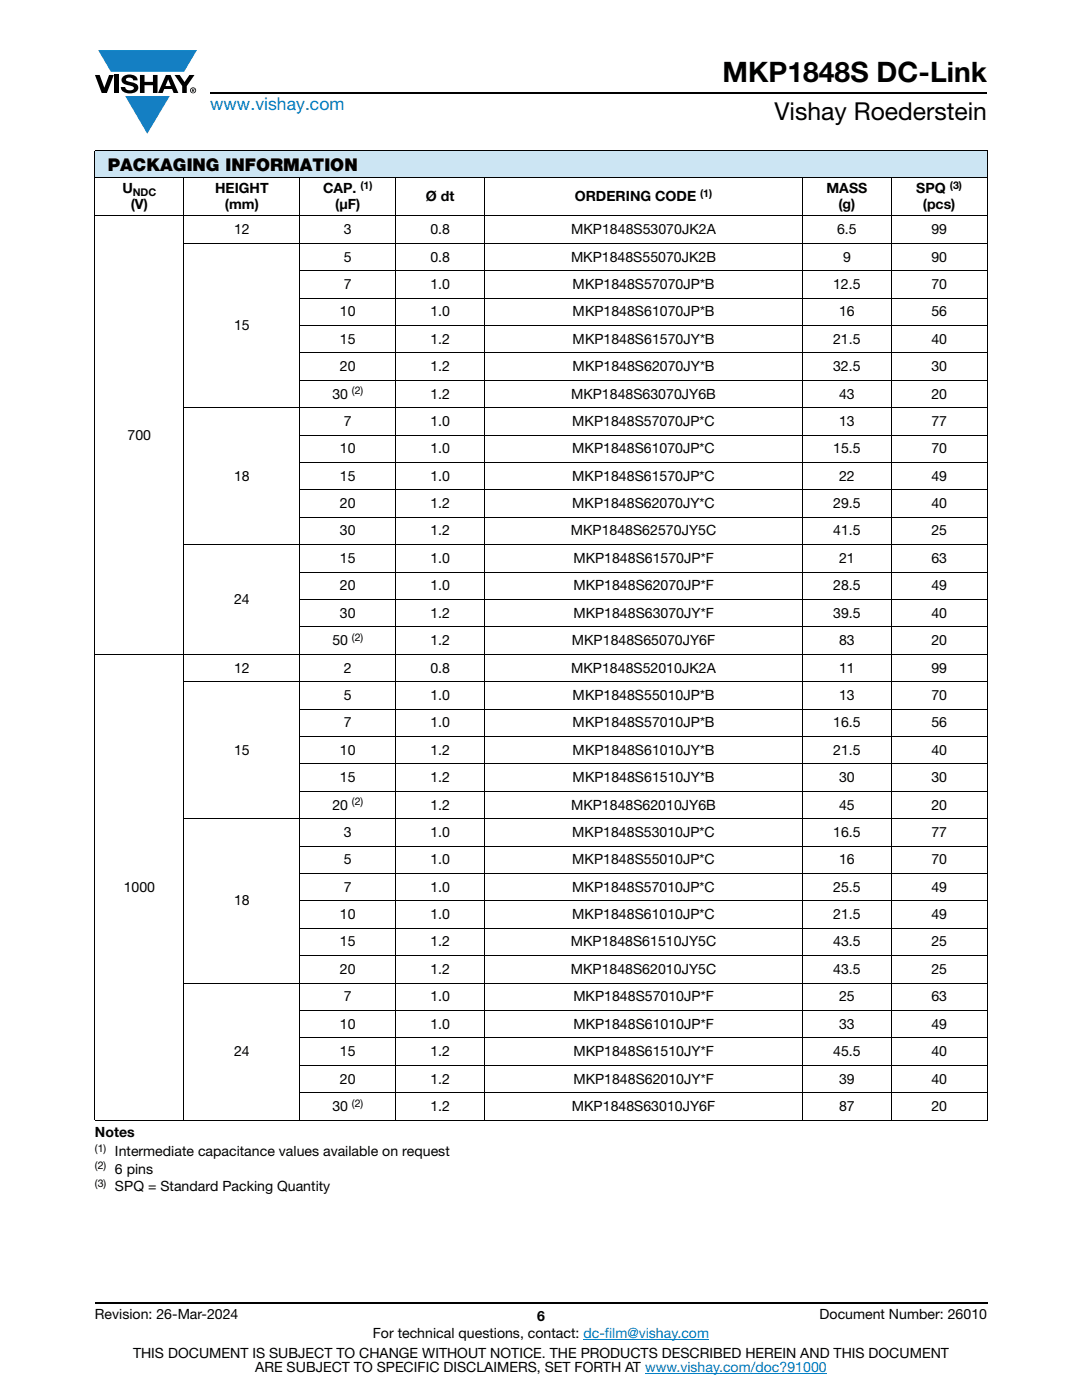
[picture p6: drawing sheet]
<svg xmlns="http://www.w3.org/2000/svg" width="216mm" height="279mm" viewBox="0 0 216 279" stroke-linecap="round" stroke-linejoin="round" font-family="sans-serif">
<defs><g id="words">
<text font-size="5.6" x="144.2" y="16.4">MKP1848S DC-Link</text>
<text font-size="4.9" x="154.5" y="24">Vishay Roederstein</text>
<text font-size="3.5" fill="#007ec4" x="42" y="21.9">www.vishay.com</text>
<text font-size="3.5" x="21.5" y="34.1">PACKAGING INFORMATION</text>
<g font-size="2.8">
<text x="24.4" y="38.6">U</text>
<text x="26.1" y="41.8">(V)</text>
<text x="42.9" y="38.6">HEIGHT</text>
<text x="44.9" y="41.8">(mm)</text>
<text x="64.5" y="38.6">CAP.</text>
<text x="66.9" y="41.8">(μF)</text>
<text x="85" y="40.2">Ø dt</text>
<text x="114.7" y="40.2">ORDERING CODE</text>
<text x="164.9" y="38.6">MASS</text>
<text x="167.3" y="41.8">(g)</text>
<text x="182.8" y="38.6">SPQ</text>
<text x="184.1" y="41.8">(pcs)</text>
<text x="46.7" y="46.7">12</text>
<text x="68.6" y="46.7">3</text>
<text x="85.9" y="46.7">0.8</text>
<text x="114" y="46.7">MKP1848S53070JK2A</text>
<text x="167" y="46.7">6.5</text>
<text x="185.8" y="46.7">99</text>
<text x="68.6" y="52.2">5</text>
<text x="85.9" y="52.2">0.8</text>
<text x="113.9" y="52.2">MKP1848S55070JK2B</text>
<text x="168.2" y="52.2">9</text>
<text x="185.8" y="52.2">90</text>
<text x="68.6" y="57.7">7</text>
<text x="85.9" y="57.7">1.0</text>
<text x="114.3" y="57.7">MKP1848S57070JP*B</text>
<text x="166.2" y="57.7">12.5</text>
<text x="185.8" y="57.7">70</text>
<text x="46.7" y="65.9">15</text>
<text x="67.8" y="63.1">10</text>
<text x="85.9" y="63.1">1.0</text>
<text x="114.3" y="63.1">MKP1848S61070JP*B</text>
<text x="167.4" y="63.1">16</text>
<text x="185.8" y="63.1">56</text>
<text x="67.8" y="68.6">15</text>
<text x="85.9" y="68.6">1.2</text>
<text x="114.3" y="68.6">MKP1848S61570JY*B</text>
<text x="166.2" y="68.6">21.5</text>
<text x="185.8" y="68.6">40</text>
<text x="67.8" y="74.1">20</text>
<text x="85.9" y="74.1">1.2</text>
<text x="114.3" y="74.1">MKP1848S62070JY*B</text>
<text x="166.2" y="74.1">32.5</text>
<text x="185.8" y="74.1">30</text>
<text x="66.3" y="79.5">30</text>
<text x="85.9" y="79.5">1.2</text>
<text x="114" y="79.5">MKP1848S63070JY6B</text>
<text x="167.4" y="79.5">43</text>
<text x="185.8" y="79.5">20</text>
<text x="25.5" y="87.7">700</text>
<text x="68.6" y="85">7</text>
<text x="85.9" y="85">1.0</text>
<text x="114.2" y="85">MKP1848S57070JP*C</text>
<text x="167.4" y="85">13</text>
<text x="185.9" y="85">77</text>
<text x="46.7" y="95.9">18</text>
<text x="67.8" y="90.5">10</text>
<text x="67.8" y="95.9">15</text>
<text x="85.9" y="90.5">1.0</text>
<text x="85.9" y="95.9">1.0</text>
<text x="114.2" y="90.5">MKP1848S61070JP*C</text>
<text x="114.2" y="95.9">MKP1848S61570JP*C</text>
<text x="166.3" y="90.5">15.5</text>
<text x="167.4" y="95.9">22</text>
<text x="185.9" y="95.9">49</text>
<text x="185.9" y="90.5">70</text>
<text x="67.8" y="101.4">20</text>
<text x="85.9" y="101.4">1.2</text>
<text x="114.2" y="101.4">MKP1848S62070JY*C</text>
<text x="166.3" y="101.4">29.5</text>
<text x="185.9" y="101.4">40</text>
<text x="67.8" y="106.9">30</text>
<text x="85.9" y="106.9">1.2</text>
<text x="113.9" y="106.9">MKP1848S62570JY5C</text>
<text x="166.3" y="106.9">41.5</text>
<text x="185.9" y="106.9">25</text>
<text x="67.8" y="112.4">15</text>
<text x="85.9" y="112.4">1.0</text>
<text x="114.4" y="112.4">MKP1848S61570JP*F</text>
<text x="167.4" y="112.4">21</text>
<text x="185.9" y="112.4">63</text>
<text x="67.8" y="117.8">20</text>
<text x="85.9" y="117.8">1.0</text>
<text x="114.4" y="117.8">MKP1848S62070JP*F</text>
<text x="166.3" y="117.8">28.5</text>
<text x="185.9" y="117.8">49</text>
<text x="46.7" y="120.5">24</text>
<text x="67.8" y="123.3">30</text>
<text x="85.9" y="123.3">1.2</text>
<text x="114.4" y="123.3">MKP1848S63070JY*F</text>
<text x="166.3" y="123.3">39.5</text>
<text x="185.9" y="123.3">40</text>
<text x="66.3" y="128.8">50</text>
<text x="85.9" y="128.8">1.2</text>
<text x="114.1" y="128.8">MKP1848S65070JY6F</text>
<text x="167.4" y="128.8">83</text>
<text x="185.9" y="128.8">20</text>
<text x="46.7" y="134.2">12</text>
<text x="68.6" y="134.2">2</text>
<text x="85.9" y="134.2">0.8</text>
<text x="114" y="134.2">MKP1848S52010JK2A</text>
<text x="167.4" y="134.2">11</text>
<text x="185.8" y="134.2">99</text>
<text x="68.6" y="139.7">5</text>
<text x="85.9" y="139.7">1.0</text>
<text x="114.3" y="139.7">MKP1848S55010JP*B</text>
<text x="167.4" y="139.7">13</text>
<text x="185.8" y="139.7">70</text>
<text x="68.6" y="145.2">7</text>
<text x="85.9" y="145.2">1.0</text>
<text x="114.3" y="145.2">MKP1848S57010JP*B</text>
<text x="166.2" y="145.2">16.5</text>
<text x="185.8" y="145.2">56</text>
<text x="46.7" y="150.6">15</text>
<text x="67.8" y="150.6">10</text>
<text x="85.9" y="150.6">1.2</text>
<text x="114.3" y="150.6">MKP1848S61010JY*B</text>
<text x="166.2" y="150.6">21.5</text>
<text x="185.8" y="150.6">40</text>
<text x="66.3" y="161.6">20</text>
<text x="67.8" y="156.1">15</text>
<text x="85.9" y="156.1">1.2</text>
<text x="85.9" y="161.6">1.2</text>
<text x="114" y="161.6">MKP1848S62010JY6B</text>
<text x="114.3" y="156.1">MKP1848S61510JY*B</text>
<text x="167.4" y="161.6">45</text>
<text x="167.4" y="156.1">30</text>
<text x="185.8" y="161.6">20</text>
<text x="185.8" y="156.1">30</text>
<text x="68.6" y="167">3</text>
<text x="85.9" y="167">1.0</text>
<text x="114.2" y="167">MKP1848S53010JP*C</text>
<text x="166.3" y="167">16.5</text>
<text x="185.9" y="167">77</text>
<text x="68.6" y="172.5">5</text>
<text x="85.9" y="172.5">1.0</text>
<text x="114.2" y="172.5">MKP1848S55010JP*C</text>
<text x="167.4" y="172.5">16</text>
<text x="185.9" y="172.5">70</text>
<text x="24.7" y="178">1000</text>
<text x="68.6" y="178">7</text>
<text x="85.9" y="178">1.0</text>
<text x="114.2" y="178">MKP1848S57010JP*C</text>
<text x="166.3" y="178">25.5</text>
<text x="185.9" y="178">49</text>
<text x="46.7" y="180.7">18</text>
<text x="67.8" y="183.4">10</text>
<text x="85.9" y="183.4">1.0</text>
<text x="114.2" y="183.4">MKP1848S61010JP*C</text>
<text x="166.3" y="183.4">21.5</text>
<text x="185.9" y="183.4">49</text>
<text x="67.8" y="188.9">15</text>
<text x="85.9" y="188.9">1.2</text>
<text x="113.9" y="188.9">MKP1848S61510JY5C</text>
<text x="166.3" y="188.9">43.5</text>
<text x="185.9" y="188.9">25</text>
<text x="67.8" y="194.4">20</text>
<text x="85.9" y="194.4">1.2</text>
<text x="113.9" y="194.4">MKP1848S62010JY5C</text>
<text x="166.3" y="194.4">43.5</text>
<text x="185.9" y="194.4">25</text>
<text x="68.6" y="199.8">7</text>
<text x="85.9" y="199.8">1.0</text>
<text x="114.4" y="199.8">MKP1848S57010JP*F</text>
<text x="167.4" y="199.8">25</text>
<text x="185.9" y="199.8">63</text>
<text x="67.8" y="205.3">10</text>
<text x="85.9" y="205.3">1.0</text>
<text x="114.4" y="205.3">MKP1848S61010JP*F</text>
<text x="167.4" y="205.3">33</text>
<text x="185.9" y="205.3">49</text>
<text x="46.7" y="210.8">24</text>
<text x="67.8" y="210.8">15</text>
<text x="85.9" y="210.8">1.2</text>
<text x="114.4" y="210.8">MKP1848S61510JY*F</text>
<text x="166.3" y="210.8">45.5</text>
<text x="185.9" y="210.8">40</text>
<text x="66.3" y="221.7">30</text>
<text x="67.8" y="216.2">20</text>
<text x="85.9" y="221.7">1.2</text>
<text x="85.9" y="216.2">1.2</text>
<text x="114.1" y="221.7">MKP1848S63010JY6F</text>
<text x="114.4" y="216.2">MKP1848S62010JY*F</text>
<text x="167.4" y="221.7">87</text>
<text x="167.4" y="216.2">39</text>
<text x="185.9" y="221.7">20</text>
<text x="185.9" y="216.2">40</text>
<text x="18.9" y="226.8">Notes</text>
<text x="22.9" y="230.7">Intermediate capacitance values available on request</text>
<text x="22.9" y="234.2">6 pins</text>
<text x="22.9" y="237.8">SPQ = Standard Packing Quantity</text>
<text x="18.9" y="263.3">Revision: 26-Mar-2024</text>
<text x="107.2" y="263.6">6</text>
<text x="163.6" y="263.3">Document Number: 26010</text>
<text x="74.4" y="267.1">For technical questions, contact: dc-film@vishay.com</text>
<text x="26.5" y="271">THIS DOCUMENT IS SUBJECT TO CHANGE WITHOUT NOTICE. THE PRODUCTS DESCRIBED HEREIN AND THIS DOCUMENT</text>
<text x="50.9" y="273.8">ARE SUBJECT TO SPECIFIC DISCLAIMERS, SET FORTH AT www.vishay.com/doc?91000</text>
</g>
<g font-size="2.1">
<text x="26.5" y="39.1">NDC</text>
<text x="71.9" y="37.8">(1)</text>
<text x="139.7" y="39.3">(1)</text>
<text x="189.5" y="37.8">(3)</text>
<text x="70.2" y="78.7">(2)</text>
<text x="70.2" y="127.9">(2)</text>
<text x="70.2" y="160.7">(2)</text>
<text x="70.2" y="220.9">(2)</text>
<text x="18.9" y="229.9">(1)</text>
<text x="18.9" y="233.4">(2)</text>
<text x="18.9" y="236.9">(3)</text>
</g>
</g></defs>
<g fill="#147fc3">
<path d="M19.6 10h19.7l-2.6 4.3h-1.1h-13.5z"/>
<path d="M25 19.2h8.9l-4.5 7.5z"/>
</g>
<g fill="#000">
<path d="M18.9 15h1l.9 2.5 1-2.5h.9l-1.4 3.6h-1zM22.9 15h.9v3.6h-.9zM24.6 15.3a2.1 2.1 0 0 1 2.8 .3l.1 .4h-.9a.79 .79 0 0 0-.7-.5 .79 .79 0 0 0-.8 .4l.3 .3 1 .2a1.08 1.08 0 0 1 1.2 1 1.08 1.08 0 0 1-1.1 1.2 1.73 1.73 0 0 1-2.4-1.2h.9a.96 .96 0 0 0 .8 .6 .96 .96 0 0 0 .9-.4 1.31 1.31 0 0 0-1.2-.6 1.03 1.03 0 0 1-1.1-.6 1.03 1.03 0 0 1 .2-1.1zM27.9 15h.9v1.3h1.7v-1.3h.9v3.6h-.9v-1.6h-1.7v1.6h-.9zM34.8 15h1.1l.9 1.4 1-1.4h1l-1.5 2.2v1.4h-.9v-1.4z"/>
<path d="M33.6 15.9l.5 1.3h-1.1zM33.1 15l-1.6 3.6h1l.3-.8h1.5l.3 .8h1l-1.6-3.6z"/>
<path d="M38.4 17.8h.2v.2h-.2zM38.3 17.7v.7h.1v-.3l.4 .3-.2-.3 .2-.2-.1-.2z"/>
<path d="M38.1 18a.46 .46 0 0 1 .9 0 .46 .46 0 0 1-.9 0zM37.9 18a.6 .6 0 0 0 1.2 0 .6 .6 0 0 0-1.2 0z"/>
</g>
<path d="M42 18.6h155M18.9 260h178.1" fill="none" stroke="#000" stroke-width=".36"/>
<path d="M116.4 267.3h25.1M128.7 274h36.3" fill="none" stroke="#007ec4" stroke-width=".2"/>
<path d="M18.9 30h178.1v5.5h-178.1z" fill="#cce5f3"/>
<g fill="none" stroke="#000" stroke-width=".2">
<path d="M18.9 30h178.1M18.9 35.5h178.1M18.9 30.1v193.3M36.7 35.4v188.2M59.8 35.4v188.2M79 35.4v188.2M96.7 35.4v188.2M160.1 35.4v188.2M177.9 35.4v188.2M197 30.1v193.3M18.9 43.1h178.1M36.6 48.6h160.4"/>
<path d="M59.8 54h137.2M59.8 59.5h137.2M59.8 65h137.2M59.8 70.4h137.2M59.8 75.9h137.2M36.6 81.4h160.4M59.8 86.8h137.2M59.8 92.3h137.2M59.8 97.8h137.2M36.6 108.7h160.4M59.8 103.2h137.2M59.8 114.2h137.2"/>
<path d="M59.8 119.6h137.2M18.9 130.6h178.1M36.6 136h160.4M59.8 125.1h137.2M59.8 141.5h137.2M59.8 147h137.2M59.8 152.4h137.2M59.8 157.9h137.2M36.6 163.4h160.4M59.8 168.8h137.2M59.8 174.3h137.2M59.8 179.8h137.2"/>
<path d="M36.6 196.2h160.4M59.8 185.3h137.2M59.8 190.7h137.2M59.8 201.7h137.2M59.8 207.1h137.2M59.8 212.6h137.2M59.8 218.1h137.2M18.9 223.5h178.1"/>
</g>
<use href="#words"/>
</svg>
